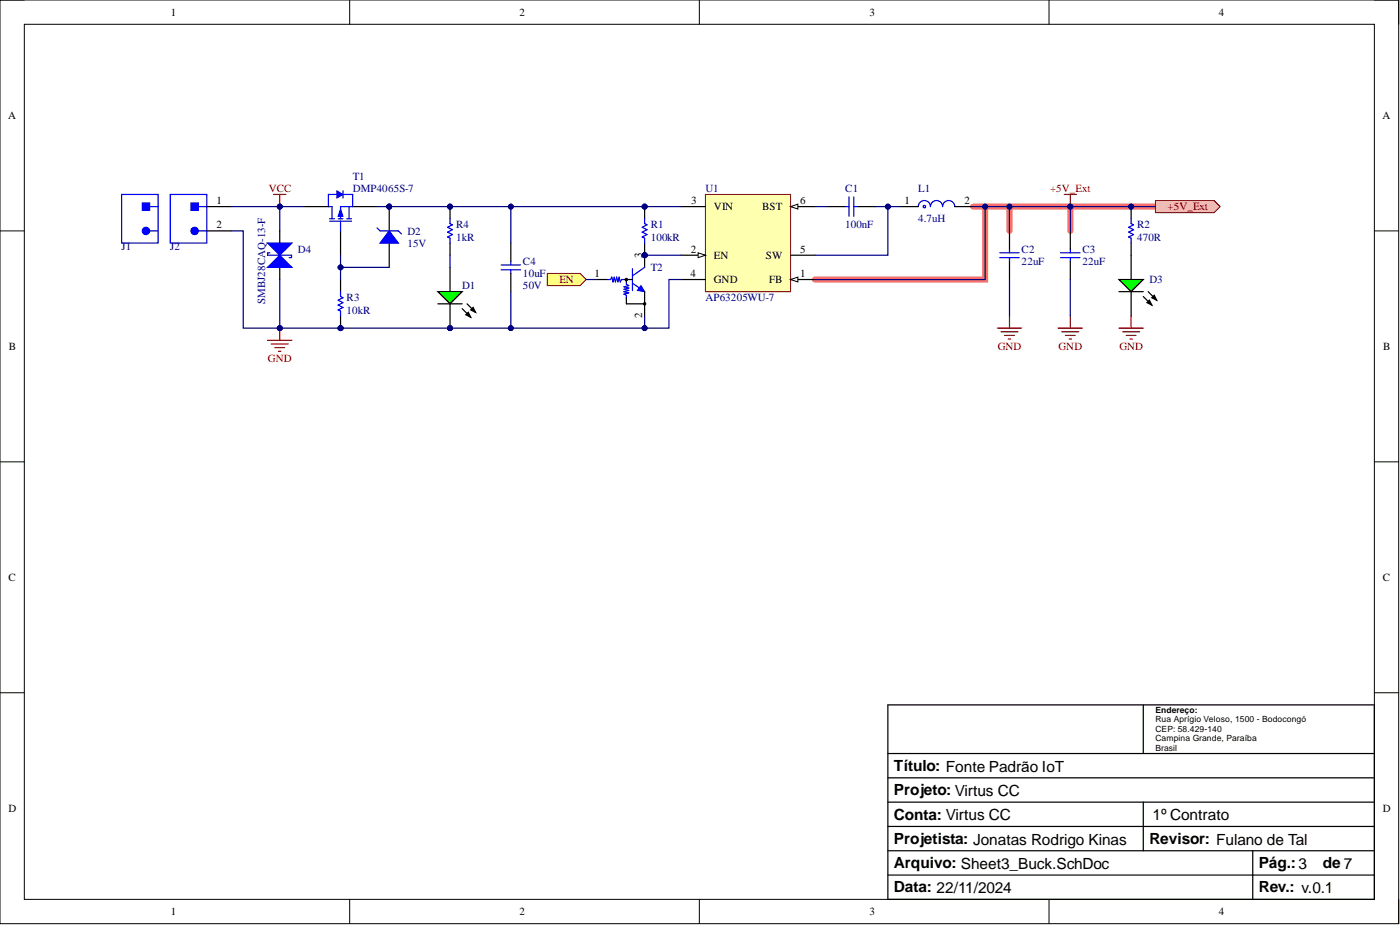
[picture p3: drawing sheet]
<svg xmlns="http://www.w3.org/2000/svg" width="292mm" height="193mm" viewBox="0 0 292 193" stroke-linecap="round" stroke-linejoin="round" font-family="sans-serif">
<defs><g id="words">
<g font-size="3.2">
<text x="186.5" y="160.8">Título: Fonte Padrão IoT</text>
<text x="186.5" y="165.9">Projeto: Virtus CC</text>
<text x="186.5" y="171">Conta: Virtus CC</text>
<text x="240.5" y="171.1">1º Contrato</text>
<text x="186.5" y="176">Projetista: Jonatas Rodrigo Kinas</text>
<text x="239.8" y="176">Revisor: Fulano de Tal</text>
<text x="186.5" y="181.1">Arquivo: Sheet3_Buck.SchDoc</text>
<text x="262.6" y="181.1">Pág.:3</text>
<text x="276" y="181.1">de 7</text>
<text x="186.5" y="186.2">Data: 22/11/2024</text>
<text x="262.6" y="186.2">Rev.: v.0.1</text>
</g>
<g font-size="2.3">
<text x="35.6" y="3.3">1</text>
<text x="108.4" y="3.3">2</text>
<text x="181.4" y="3.3">3</text>
<text x="254.3" y="3.3">4</text>
<text x="1.7" y="24.8">A</text>
<text x="288.4" y="24.8">A</text>
<text x="45.2" y="42.6">1</text>
<text x="45.2" y="47.7">2</text>
<text x="144.2" y="42.6">3</text>
<text x="149" y="43.9">VIN</text>
<text x="159" y="43.9">BST</text>
<text x="167" y="42.6">6</text>
<text x="188.7" y="42.6">1</text>
<text x="201.2" y="42.6">2</text>
<text x="134" y="53.7" transform="rotate(-90 134 53.7)">3</text>
<text x="144.1" y="52.7">2</text>
<text x="167" y="52.7">5</text>
<text x="124" y="57.8">1</text>
<text x="144.1" y="57.8">4</text>
<text x="149" y="54">EN</text>
<text x="149" y="59.1">GND</text>
<text x="159.8" y="54">SW</text>
<text x="160.5" y="59.1">FB</text>
<text x="167" y="57.8">1</text>
<text x="134" y="66.4" transform="rotate(-90 134 66.4)">2</text>
<text x="1.9" y="73">B</text>
<text x="288.6" y="73">B</text>
<text x="1.8" y="121.2">C</text>
<text x="288.5" y="121.2">C</text>
<text x="1.8" y="169.4">D</text>
<text x="288.5" y="169.4">D</text>
<text x="35.6" y="190.9">1</text>
<text x="108.4" y="190.9">2</text>
<text x="181.4" y="190.9">3</text>
<text x="254.3" y="190.9">4</text>
</g>
<g font-size="2.3" fill="#800000">
<text x="56.1" y="40.1">VCC</text>
<text x="219.1" y="40.1">+5V_Ext</text>
<text x="243.6" y="43.9">+5V_Ext</text>
<text x="116.7" y="59.1">EN</text>
<text x="55.9" y="75.6">GND</text>
<text x="208.2" y="73">GND</text>
<text x="220.9" y="73">GND</text>
<text x="233.5" y="73">GND</text>
</g>
<g font-size="2.3" fill="#000080">
<text x="73.6" y="37.5">T1</text>
<text x="73.6" y="40.1">DMP4065S-7</text>
<text x="147.2" y="40.1">U1</text>
<text x="176.4" y="40.1">C1</text>
<text x="191.6" y="40.1">L1</text>
<text x="95.2" y="47.7">R4</text>
<text x="135.8" y="47.7">R1</text>
<text x="176.4" y="47.7">100nF</text>
<text x="191.6" y="46.4">4.7uH</text>
<text x="237.3" y="47.7">R2</text>
<text x="25.4" y="52.2">J1</text>
<text x="35.5" y="52.2">J2</text>
<text x="62.2" y="52.7">D4</text>
<text x="85" y="51.5">15V</text>
<text x="85" y="48.9">D2</text>
<text x="95.2" y="50.2">1kR</text>
<text x="135.8" y="50.2">100kR</text>
<text x="213.2" y="52.7">C2</text>
<text x="225.8" y="52.7">C3</text>
<text x="237.3" y="50.2">470R</text>
<text x="109.1" y="57.8">10uF</text>
<text x="109.1" y="55.3">C4</text>
<text x="135.8" y="56.5">T2</text>
<text x="213.2" y="55.3">22uF</text>
<text x="225.8" y="55.3">22uF</text>
<text x="239.8" y="59.1">D3</text>
<text x="55.3" y="63.4" transform="rotate(-90 55.3 63.4)">SMBJ28CAQ-13-F</text>
<text x="72.3" y="65.4">10kR</text>
<text x="72.3" y="62.9">R3</text>
<text x="96.4" y="60.3">D1</text>
<text x="109.1" y="60.3">50V</text>
<text x="147.2" y="62.9">AP63205WU-7</text>
</g>
<g font-size="1.8">
<text x="241.1" y="148.7">Endereço:</text>
<text x="241.1" y="150.6">Rua Aprígio Veloso, 1500 - Bodocongó</text>
<text x="241.1" y="152.6">CEP: 58.429-140</text>
<text x="241.1" y="154.7">Campina Grande, Paraíba</text>
<text x="241.1" y="156.7">Brasil</text>
</g>
</g></defs>
<g fill="none" stroke="#000" stroke-width=".21">
<path d="M0 0h291.8v192.7h-291.8zM0 0h5.1M73 0v5.1M145.9 0v5.1M218.9 0v5.1M286.8 0h5v5.1M5.1 5.1h281.7v182.5h-281.7zM0 48.2h5.1M286.8 48.2h5M0 96.3h5.1M286.8 96.3h5M0 144.5h5.1"/>
<path d="M286.8 144.5h5M73 187.6v5.1M145.9 187.6v5.1M218.9 187.6v5.1M291.8 187.6v5.1"/>
</g>
<path d="M203 43.1h38.1M205.5 43.1v15.2h-35.5M210.6 43.1v5.1M223.3 43.1v5.1" fill="none" stroke="#ff6e6e" stroke-width="1.3"/>
<path d="M185.2 147.1h101.6v40.5h-101.6zM185.2 157.2h101.6M238.5 147.1v10.1M185.2 177.5h101.6M185.2 172.4h101.6M185.2 167.3h101.6M185.2 162.3h101.6M238.5 167.3v10.2M261.4 177.5v10.1M185.2 182.6h101.6" fill="none" stroke="#000" stroke-width=".25"/>
<path d="M25.4 40.6h7.6v10.1h-7.6z" fill-rule="evenodd" fill="#fff"/>
<path d="M25.4 40.6h7.6v10.1h-7.6zM31.2 48.2h1.8" fill="none" stroke="#00f" stroke-width=".25"/>
<circle cx="30.5" cy="48.2" r=".76" fill="#00f"/>
<g fill="none" stroke="#00f" stroke-width=".25">
<path d="M31.2 43.1h1.8"/>
<circle cx="30.5" cy="48.2" r=".76"/>
</g>
<path d="M29.7 42.3h1.5v1.6h-1.5z" fill-rule="evenodd" fill="#00f"/>
<path d="M29.7 42.3h1.5v1.6h-1.5z" fill="none" stroke="#00f" stroke-width=".25"/>
<path d="M35.5 40.6h7.6v10.1h-7.6z" fill-rule="evenodd" fill="#fff"/>
<path d="M35.5 40.6h7.6v10.1h-7.6zM41.4 48.2h1.7" fill="none" stroke="#00f" stroke-width=".25"/>
<circle cx="40.6" cy="48.2" r=".76" fill="#00f"/>
<g fill="none" stroke="#00f" stroke-width=".25">
<path d="M41.4 43.1h1.7"/>
<circle cx="40.6" cy="48.2" r=".76"/>
</g>
<path d="M43.1 43.1h5.1M43.1 48.2h5.1" fill="none" stroke="#000" stroke-width=".25"/>
<path d="M39.8 42.3h1.6v1.6h-1.6z" fill-rule="evenodd" fill="#00f"/>
<path d="M39.8 42.3h1.6v1.6h-1.6z" fill="none" stroke="#00f" stroke-width=".25"/>
<path d="M58.4 48.2v2.5M58.4 55.8v2.5" fill="none" stroke="#000" stroke-width=".25"/>
<path d="M55.8 55.8l2.6-2.6 2.5 2.6z" fill="#00f"/>
<path d="M55.8 55.8l2.6-2.6 2.5 2.6zM56.3 52.7h-.5v.5h5v.5h-.5" fill="none" stroke="#00f" stroke-width=".25"/>
<path d="M55.8 50.7h5.1l-2.5 2.5z" fill="#00f"/>
<path d="M55.8 50.7h5.1l-2.5 2.5zM68.8 46.1h4.5M68.8 45.6h1M69.3 43.1v2.5M70.5 45.6h1.1M71.1 46.1v2.1M72.3 45.6h1M72.8 43.1v2.5M73.6 43.1h-2.5v2.5" fill="none" stroke="#00f" stroke-width=".25"/>
<path d="M71.1 48.2v5" fill="none" stroke="#000" stroke-width=".25"/>
<path d="M71.1 43.6l.5 1.5h-1.1z" fill="#00f"/>
<path d="M71.1 43.6l.5 1.5h-1.1z" fill="none" stroke="#00f" stroke-width=".21"/>
<path d="M68.5 43.1h.8" fill="none" stroke="#00f" stroke-width=".25"/>
<path d="M73.6 43.1h5.1" fill="none" stroke="#000" stroke-width=".25"/>
<path d="M70.3 39.8l1.3 .8-1.3 .7z" fill="#00f"/>
<path d="M70.3 39.8l1.3 .8-1.3 .7z" fill="none" stroke="#00f" stroke-width=".21"/>
<path d="M71.6 39.8v1.5M70.3 40.6h-1.8v2.5M71.6 40.6h2v2.5" fill="none" stroke="#00f" stroke-width=".25"/>
<path d="M63.4 43.1h5.1" fill="none" stroke="#000" stroke-width=".25"/>
<circle cx="71.1" cy="68.5" r=".51" fill="#000080"/>
<circle cx="71.1" cy="68.5" r=".51" fill="none" stroke="#000080" stroke-width=".21"/>
<path d="M71.1 65.9v2.6" fill="none" stroke="#000" stroke-width=".25"/>
<circle cx="71.1" cy="68.5" r=".51" fill="#000080"/>
<circle cx="71.1" cy="68.5" r=".51" fill="none" stroke="#000080" stroke-width=".21"/>
<path d="M71.1 58.3v2.5" fill="none" stroke="#000" stroke-width=".25"/>
<path d="M71.1 60.8v1.1l.5 .2-1.1 .5 1.1 .5-1.1 .5 1.1 .5-1.1 .6 .6 .2v1" fill="none" stroke="#00f" stroke-width=".25"/>
<circle cx="81.2" cy="43.1" r=".51" fill="#000080"/>
<circle cx="81.2" cy="43.1" r=".51" fill="none" stroke="#000080" stroke-width=".21"/>
<path d="M81.2 43.1v5.1M81.2 50.7v5.1" fill="none" stroke="#000" stroke-width=".25"/>
<circle cx="81.2" cy="43.1" r=".51" fill="#000080"/>
<circle cx="81.2" cy="43.1" r=".51" fill="none" stroke="#000080" stroke-width=".21"/>
<path d="M81.2 48.2l1.9 2.5h-3.8z" fill="#00f"/>
<path d="M78.7 47.5l.6 .7h3.8l.6 .6M81.2 48.2l1.9 2.5h-3.8z" fill="none" stroke="#00f" stroke-width=".25"/>
<path d="M55.8 71h5.1M56.6 71.8h3.5M57.4 72.5h2M58.1 73.3h.5M58.4 68.5v2.5" fill="none" stroke="#800000" stroke-width=".25"/>
<circle cx="58.4" cy="68.5" r=".51" fill="#000080"/>
<circle cx="58.4" cy="68.5" r=".51" fill="none" stroke="#000080" stroke-width=".21"/>
<path d="M57.1 40.6h2.5M58.4 40.6v2.5" fill="none" stroke="#800000" stroke-width=".25"/>
<circle cx="58.4" cy="43.1" r=".51" fill="#000080"/>
<circle cx="58.4" cy="43.1" r=".51" fill="none" stroke="#000080" stroke-width=".21"/>
<circle cx="93.9" cy="68.5" r=".51" fill="#000080"/>
<circle cx="93.9" cy="68.5" r=".51" fill="none" stroke="#000080" stroke-width=".21"/>
<path d="M93.9 55.8v5M93.9 63.4v5.1" fill="none" stroke="#000" stroke-width=".25"/>
<circle cx="93.9" cy="68.5" r=".51" fill="#000080"/>
<circle cx="93.9" cy="68.5" r=".51" fill="none" stroke="#000080" stroke-width=".21"/>
<path d="M91.4 60.8h5l-2.5 2.6z" fill="#0f0"/>
<path d="M91.4 60.8h5l-2.5 2.6zM91.4 63.4h5M96.4 64.4l1.8 1.8M97.2 65.7l.5-.5 .5 1zM97.4 63.4l1.8 1.8M98.2 64.7l.5-.6 .5 1.1z" fill="none" stroke="#000" stroke-width=".25"/>
<path d="M97.2 65.7l.5-.5 .5 1zM98.2 64.7l.5-.6 .5 1.1z" fill="#000"/>
<circle cx="93.9" cy="43.1" r=".51" fill="#000080"/>
<circle cx="93.9" cy="43.1" r=".51" fill="none" stroke="#000080" stroke-width=".21"/>
<path d="M93.9 43.1v2.5M93.9 50.7v2.5" fill="none" stroke="#000" stroke-width=".25"/>
<circle cx="93.9" cy="43.1" r=".51" fill="#000080"/>
<circle cx="93.9" cy="43.1" r=".51" fill="none" stroke="#000080" stroke-width=".21"/>
<path d="M93.9 45.6v1.1l.5 .2-1 .5 1 .5-1 .5 1 .5-1 .5 .5 .3v1M104.6 55.3h4M104.6 56.3h4M106.6 54.5v.8M106.6 56.3v.7" fill="none" stroke="#00f" stroke-width=".25"/>
<path d="M106.6 50.7v3.8M106.6 57v3.8" fill="none" stroke="#000" stroke-width=".25"/>
<circle cx="134.5" cy="53.2" r=".51" fill="#000080"/>
<circle cx="134.5" cy="53.2" r=".51" fill="none" stroke="#000080" stroke-width=".21"/>
<path d="M134.5 53.2v2.6" fill="none" stroke="#000" stroke-width=".25"/>
<circle cx="134.5" cy="53.2" r=".51" fill="#000080"/>
<circle cx="134.5" cy="53.2" r=".51" fill="none" stroke="#000080" stroke-width=".21"/>
<path d="M124.3 58.3h2.6M134.5 63.4v2.5" fill="none" stroke="#000" stroke-width=".25"/>
<path d="M132 59.1l2.5 1.7M132 56v4.6M134.5 55.8l-2.5 1.8" fill="none" stroke="#00f" stroke-width=".25"/>
<path d="M133.7 59.6l.8 1.2-1.5-.2z" fill="#00f"/>
<path d="M133.7 59.6l.8 1.2-1.5-.2z" fill="none" stroke="#00f" stroke-width=".21"/>
<path d="M126.9 58.3h.5l.2-.5 .3 1 .3-1 .2 1 .3-1 .2 1 .3-1 .2 1 .3-.5h.5M130.7 58.8v.5l.5 .3-1 .2 1 .3-1 .2 1 .3-1 .2 1 .3-1 .3 .5 .2v.5" fill="none" stroke="#00f" stroke-width=".25"/>
<path d="M130.2 58.3h1.8M130.7 58.3v.5M134.5 60.8v2.6h-3.8v-1.3" fill="none" stroke="#000" stroke-width=".25"/>
<g fill="#000">
<circle cx="130.7" cy="58.3" r=".25"/>
<circle cx="134.5" cy="63.4" r=".25"/>
</g>
<g fill="none" stroke="#000" stroke-width=".21">
<circle cx="130.7" cy="58.3" r=".25"/>
<circle cx="134.5" cy="63.4" r=".25"/>
</g>
<circle cx="134.5" cy="53.2" r=".51" fill="#000080"/>
<circle cx="134.5" cy="53.2" r=".51" fill="none" stroke="#000080" stroke-width=".21"/>
<circle cx="134.5" cy="43.1" r=".51" fill="#000080"/>
<circle cx="134.5" cy="43.1" r=".51" fill="none" stroke="#000080" stroke-width=".21"/>
<path d="M134.5 50.7v2.5" fill="none" stroke="#000" stroke-width=".25"/>
<circle cx="134.5" cy="53.2" r=".51" fill="#000080"/>
<circle cx="134.5" cy="53.2" r=".51" fill="none" stroke="#000080" stroke-width=".21"/>
<path d="M134.5 43.1v2.5" fill="none" stroke="#000" stroke-width=".25"/>
<circle cx="134.5" cy="43.1" r=".51" fill="#000080"/>
<circle cx="134.5" cy="43.1" r=".51" fill="none" stroke="#000080" stroke-width=".21"/>
<path d="M134.5 45.6v1.1l.5 .2-1 .5 1 .5-1 .5 1 .5-1 .5 .5 .3v1" fill="none" stroke="#00f" stroke-width=".25"/>
<path d="M147.2 40.6h17.7v20.2h-17.7z" fill-rule="evenodd" fill="#ffffb0"/>
<path d="M147.2 40.6h17.7v20.2h-17.7z" fill="none" stroke="#800000" stroke-width=".21"/>
<path d="M142.1 43.1h5.1M164.9 43.1h5.1" fill="none" stroke="#000" stroke-width=".25"/>
<path d="M164.9 43.1l1.6-.5v1z" fill="#f8fcff"/>
<path d="M164.9 43.1l1.6-.5v1z" fill="none" stroke="#000" stroke-width=".21"/>
<path d="M142.1 53.2h5.1" fill="none" stroke="#000" stroke-width=".25"/>
<path d="M145.7 52.7l1.5 .5-1.5 .5z" fill="#f8fcff"/>
<path d="M145.7 52.7l1.5 .5-1.5 .5z" fill="none" stroke="#000" stroke-width=".21"/>
<path d="M164.9 58.3h5.1" fill="none" stroke="#000" stroke-width=".25"/>
<path d="M164.9 58.3l1.6-.5v1z" fill="#f8fcff"/>
<path d="M164.9 58.3l1.6-.5v1z" fill="none" stroke="#000" stroke-width=".21"/>
<path d="M142.1 58.3h5.1M164.9 53.2h5.1M172.6 43.1h3.8M178.9 43.1h3.8M187.8 43.1h3.8M199.2 43.1h3.8M223.3 48.2v3.8M223.3 54.5v3.8M236 53.2v5.1M236 60.8v5.1" fill="none" stroke="#000" stroke-width=".25"/>
<g fill="none" stroke="#00f" stroke-width=".25">
<path d="M176.4 43.1h.7M177.1 41.1v4M178.1 41.1v4M178.1 43.1h.8M191.6 43.1a1.27 1.27 0 0 1 1.3-1.3 1.27 1.27 0 0 1 1.2 1.3 1.27 1.27 0 0 1 1.3-1.3 1.27 1.27 0 0 1 1.3 1.3 1.27 1.27 0 0 1 1.2-1.3 1.27 1.27 0 0 1 1.3 1.3M221.3 52.7h4M221.3 53.7h4M223.3 52v.7M223.3 53.7v.8"/>
<circle cx="192.9" cy="43.1" r=".26"/>
</g>
<path d="M233.5 58.3h5l-2.5 2.5z" fill="#0f0"/>
<path d="M233.5 58.3h5l-2.5 2.5zM233.5 60.8h5M238.5 61.9l1.8 1.7M239.3 63.1l.5-.5 .5 1zM239.6 60.8l1.7 1.8M240.3 62.1l.5-.5 .5 1z" fill="none" stroke="#000" stroke-width=".25"/>
<path d="M239.3 63.1l.5-.5 .5 1zM240.3 62.1l.5-.5 .5 1z" fill="#000"/>
<circle cx="236" cy="43.1" r=".51" fill="#000080"/>
<circle cx="236" cy="43.1" r=".51" fill="none" stroke="#000080" stroke-width=".21"/>
<path d="M236 43.1v2.5M236 50.7v2.5" fill="none" stroke="#000" stroke-width=".25"/>
<circle cx="236" cy="43.1" r=".51" fill="#000080"/>
<circle cx="236" cy="43.1" r=".51" fill="none" stroke="#000080" stroke-width=".21"/>
<path d="M236 45.6v1.1l.5 .2-1 .5 1 .5-1 .5 1 .5-1 .5 .5 .3v1" fill="none" stroke="#00f" stroke-width=".25"/>
<path d="M114.2 57h6.8l1.3 1.3-1.3 1.3h-6.8z" fill-rule="evenodd" fill="#ffff80"/>
<path d="M114.2 57h6.8l1.3 1.3-1.3 1.3h-6.8z" fill="none" stroke="#800000" stroke-width=".21"/>
<path d="M208.6 52.7h4.1M208.6 53.7h4.1M210.6 52v.7M210.6 53.7v.8" fill="none" stroke="#00f" stroke-width=".25"/>
<path d="M210.6 48.2v3.8M210.6 54.5v3.8" fill="none" stroke="#000" stroke-width=".25"/>
<g fill="none" stroke="#800000" stroke-width=".25">
<path d="M208.1 68.5h5.1M208.8 69.2h3.6M209.6 70h2M210.4 70.7h.5M210.6 65.9v2.6M220.8 68.5h5M221.5 69.2h3.6M222.3 70h2M223.1 70.7h.5M223.3 65.9v2.6M233.5 68.5h5M234.2 69.2h3.6"/>
<path d="M235 70h2M235.7 70.7h.6M236 65.9v2.6"/>
</g>
<path d="M241.1 41.8h12.2l1.3 1.3-1.3 1.3h-12.2z" fill-rule="evenodd" fill="#e6b8af"/>
<path d="M241.1 41.8h12.2l1.3 1.3-1.3 1.3h-12.2z" fill="none" stroke="#800000" stroke-width=".21"/>
<path d="M222 40.6h2.6M223.3 40.6v2.5" fill="none" stroke="#800000" stroke-width=".25"/>
<circle cx="223.3" cy="43.1" r=".51" fill="#000080"/>
<circle cx="223.3" cy="43.1" r=".51" fill="none" stroke="#000080" stroke-width=".21"/>
<path d="M48.2 43.1h15.2" fill="none" stroke="#000080" stroke-width=".25"/>
<circle cx="58.4" cy="43.1" r=".51" fill="#000080"/>
<circle cx="58.4" cy="43.1" r=".51" fill="none" stroke="#000080" stroke-width=".21"/>
<path d="M71.1 53.2v5.1" fill="none" stroke="#000080" stroke-width=".25"/>
<circle cx="71.1" cy="55.8" r=".51" fill="#000080"/>
<circle cx="71.1" cy="55.8" r=".51" fill="none" stroke="#000080" stroke-width=".21"/>
<path d="M71.1 55.8h10.1" fill="none" stroke="#000080" stroke-width=".25"/>
<circle cx="71.1" cy="55.8" r=".51" fill="#000080"/>
<circle cx="71.1" cy="55.8" r=".51" fill="none" stroke="#000080" stroke-width=".21"/>
<path d="M78.7 43.1h2.5" fill="none" stroke="#000080" stroke-width=".25"/>
<circle cx="81.2" cy="43.1" r=".51" fill="#000080"/>
<circle cx="81.2" cy="43.1" r=".51" fill="none" stroke="#000080" stroke-width=".21"/>
<path d="M48.2 48.2h2.6v20.3h20.3" fill="none" stroke="#000080" stroke-width=".25"/>
<circle cx="71.1" cy="68.5" r=".51" fill="#000080"/>
<circle cx="71.1" cy="68.5" r=".51" fill="none" stroke="#000080" stroke-width=".21"/>
<circle cx="58.4" cy="68.5" r=".51" fill="#000080"/>
<circle cx="58.4" cy="68.5" r=".51" fill="none" stroke="#000080" stroke-width=".21"/>
<path d="M58.4 43.1v5.1" fill="none" stroke="#000080" stroke-width=".25"/>
<circle cx="58.4" cy="43.1" r=".51" fill="#000080"/>
<circle cx="58.4" cy="43.1" r=".51" fill="none" stroke="#000080" stroke-width=".21"/>
<path d="M58.4 58.3v10.2" fill="none" stroke="#000080" stroke-width=".25"/>
<circle cx="58.4" cy="68.5" r=".51" fill="#000080"/>
<circle cx="58.4" cy="68.5" r=".51" fill="none" stroke="#000080" stroke-width=".21"/>
<path d="M81.2 43.1h25.4v7.6" fill="none" stroke="#000080" stroke-width=".25"/>
<circle cx="106.6" cy="43.1" r=".51" fill="#000080"/>
<circle cx="106.6" cy="43.1" r=".51" fill="none" stroke="#000080" stroke-width=".21"/>
<circle cx="93.9" cy="43.1" r=".51" fill="#000080"/>
<circle cx="93.9" cy="43.1" r=".51" fill="none" stroke="#000080" stroke-width=".21"/>
<circle cx="81.2" cy="43.1" r=".51" fill="#000080"/>
<circle cx="81.2" cy="43.1" r=".51" fill="none" stroke="#000080" stroke-width=".21"/>
<path d="M106.6 43.1h35.5" fill="none" stroke="#000080" stroke-width=".25"/>
<circle cx="106.6" cy="43.1" r=".51" fill="#000080"/>
<circle cx="106.6" cy="43.1" r=".51" fill="none" stroke="#000080" stroke-width=".21"/>
<circle cx="134.5" cy="43.1" r=".51" fill="#000080"/>
<circle cx="134.5" cy="43.1" r=".51" fill="none" stroke="#000080" stroke-width=".21"/>
<path d="M134.5 53.2h7.6" fill="none" stroke="#000080" stroke-width=".25"/>
<circle cx="134.5" cy="53.2" r=".51" fill="#000080"/>
<circle cx="134.5" cy="53.2" r=".51" fill="none" stroke="#000080" stroke-width=".21"/>
<path d="M106.6 60.8v7.7" fill="none" stroke="#000080" stroke-width=".25"/>
<circle cx="106.6" cy="68.5" r=".51" fill="#000080"/>
<circle cx="106.6" cy="68.5" r=".51" fill="none" stroke="#000080" stroke-width=".21"/>
<path d="M134.5 65.9v2.6" fill="none" stroke="#000080" stroke-width=".25"/>
<circle cx="134.5" cy="68.5" r=".51" fill="#000080"/>
<circle cx="134.5" cy="68.5" r=".51" fill="none" stroke="#000080" stroke-width=".21"/>
<path d="M142.1 58.3h-2.5v10.2h-68.5" fill="none" stroke="#000080" stroke-width=".25"/>
<circle cx="71.1" cy="68.5" r=".51" fill="#000080"/>
<circle cx="71.1" cy="68.5" r=".51" fill="none" stroke="#000080" stroke-width=".21"/>
<circle cx="93.9" cy="68.5" r=".51" fill="#000080"/>
<circle cx="93.9" cy="68.5" r=".51" fill="none" stroke="#000080" stroke-width=".21"/>
<circle cx="106.6" cy="68.5" r=".51" fill="#000080"/>
<circle cx="106.6" cy="68.5" r=".51" fill="none" stroke="#000080" stroke-width=".21"/>
<circle cx="134.5" cy="68.5" r=".51" fill="#000080"/>
<circle cx="134.5" cy="68.5" r=".51" fill="none" stroke="#000080" stroke-width=".21"/>
<path d="M170 43.1h2.6M182.7 43.1h5.1" fill="none" stroke="#000080" stroke-width=".25"/>
<circle cx="185.2" cy="43.1" r=".51" fill="#000080"/>
<circle cx="185.2" cy="43.1" r=".51" fill="none" stroke="#000080" stroke-width=".21"/>
<path d="M185.2 43.1v10.1h-15.2" fill="none" stroke="#000080" stroke-width=".25"/>
<circle cx="185.2" cy="43.1" r=".51" fill="#000080"/>
<circle cx="185.2" cy="43.1" r=".51" fill="none" stroke="#000080" stroke-width=".21"/>
<path d="M203 43.1h38.1" fill="none" stroke="#000080" stroke-width=".25"/>
<circle cx="205.5" cy="43.1" r=".51" fill="#000080"/>
<circle cx="205.5" cy="43.1" r=".51" fill="none" stroke="#000080" stroke-width=".21"/>
<circle cx="210.6" cy="43.1" r=".51" fill="#000080"/>
<circle cx="210.6" cy="43.1" r=".51" fill="none" stroke="#000080" stroke-width=".21"/>
<circle cx="223.3" cy="43.1" r=".51" fill="#000080"/>
<circle cx="223.3" cy="43.1" r=".51" fill="none" stroke="#000080" stroke-width=".21"/>
<circle cx="236" cy="43.1" r=".51" fill="#000080"/>
<circle cx="236" cy="43.1" r=".51" fill="none" stroke="#000080" stroke-width=".21"/>
<path d="M205.5 43.1v15.2h-35.5" fill="none" stroke="#000080" stroke-width=".25"/>
<circle cx="205.5" cy="43.1" r=".51" fill="#000080"/>
<circle cx="205.5" cy="43.1" r=".51" fill="none" stroke="#000080" stroke-width=".21"/>
<path d="M210.6 43.1v5.1" fill="none" stroke="#000080" stroke-width=".25"/>
<circle cx="210.6" cy="43.1" r=".51" fill="#000080"/>
<circle cx="210.6" cy="43.1" r=".51" fill="none" stroke="#000080" stroke-width=".21"/>
<path d="M223.3 43.1v5.1" fill="none" stroke="#000080" stroke-width=".25"/>
<circle cx="223.3" cy="43.1" r=".51" fill="#000080"/>
<circle cx="223.3" cy="43.1" r=".51" fill="none" stroke="#000080" stroke-width=".21"/>
<path d="M93.9 53.2v2.6M122.3 58.3h2M210.6 58.3v7.6M223.3 58.3v7.6" fill="none" stroke="#000080" stroke-width=".25"/>
<use href="#words"/>
</svg>
